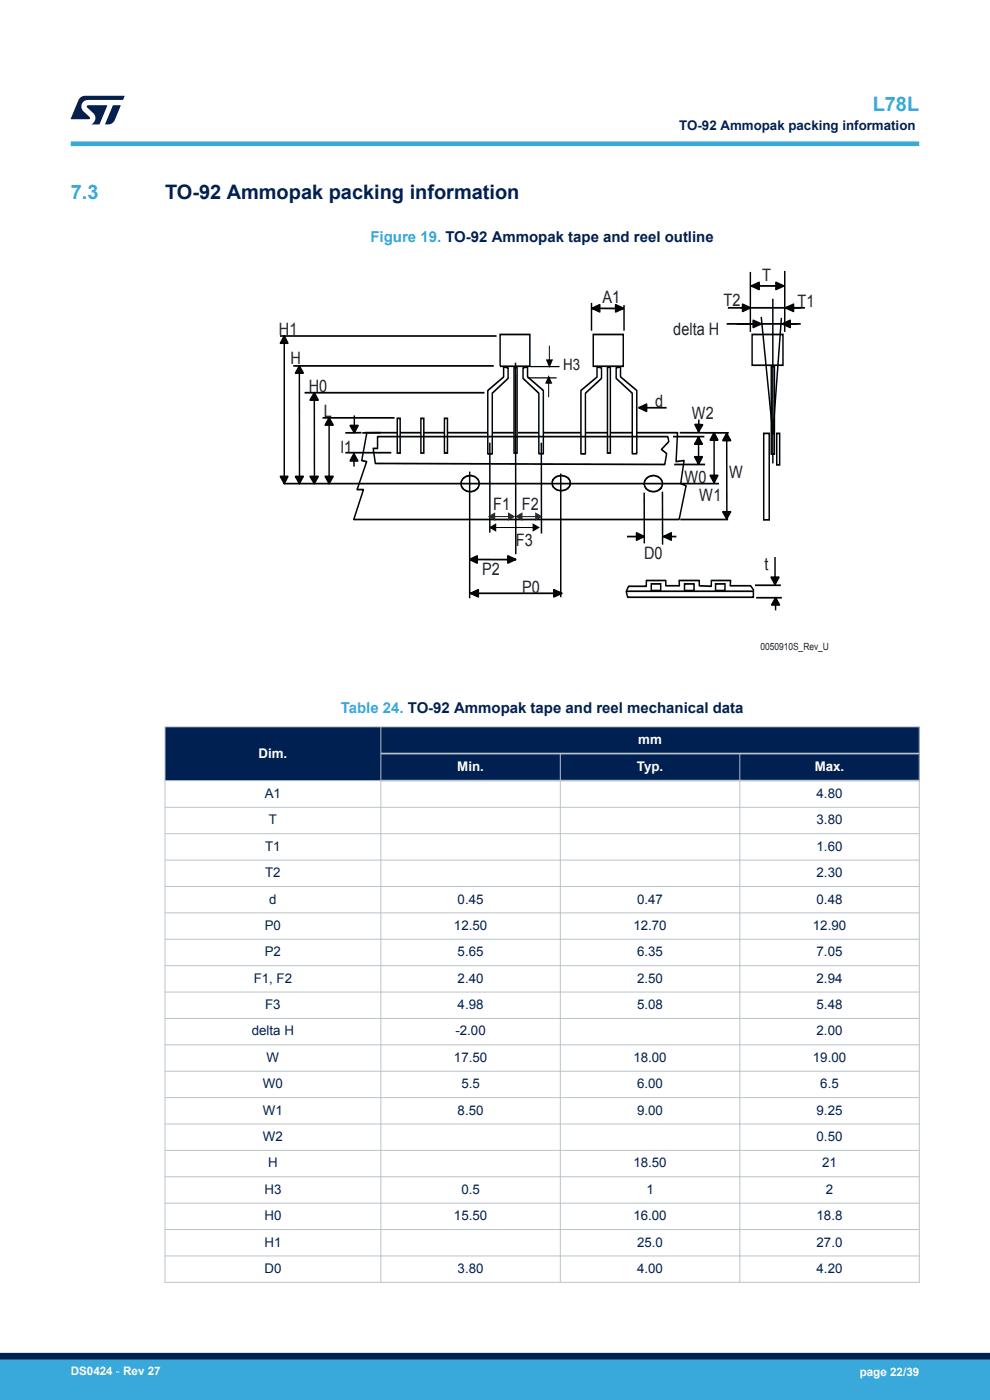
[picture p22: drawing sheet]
<svg xmlns="http://www.w3.org/2000/svg" width="210mm" height="297mm" viewBox="0 0 210 297" stroke-linecap="round" stroke-linejoin="round" font-family="sans-serif">
<defs><g id="words">
<g font-size="4.2" fill="#39a9dc">
<text x="185.1" y="23.5">L78L</text>
<text x="15" y="42.3">7.3</text>
</g>
<text font-size="4.2" fill="#002052" x="35" y="42.3">TO-92 Ammopak packing information</text>
<g font-size="3.6" fill="#231f20">
<text x="161.7" y="59.5">T</text>
<text x="127.8" y="64.2">A1</text>
<text x="153.5" y="64.9">T2</text>
<text x="169.2" y="65.1">T1</text>
<text x="59.2" y="71">H1</text>
<text x="142.8" y="71">delta H</text>
<text x="61.6" y="77.3">H</text>
<text x="65.5" y="83.1">H0</text>
<text x="68.7" y="88.5">L</text>
<text x="139" y="86.4">d</text>
<text x="146.8" y="89">W2</text>
<text x="72.3" y="96.1">l1</text>
<text x="154.7" y="101.4">W</text>
<text x="145.2" y="102.5">W0</text>
<text x="148.3" y="106.3">W1</text>
<text x="104.6" y="108.2">F1 F2</text>
<text x="109.4" y="115.9">F3</text>
<text x="136.6" y="118.6">D0</text>
<text x="102.3" y="122">P2</text>
<text x="110.8" y="125.7">P0</text>
<text x="162.2" y="120.9">t</text>
</g>
<text font-size="3.3" fill="#231f20" x="119.4" y="78.4">H3</text>
<g font-size="3.2" fill="#39a9dc">
<text x="78.6" y="51.4">Figure 19. TO-92 Ammopak tape and reel outline</text>
<text x="72.3" y="151.2">Table 24. TO-92 Ammopak tape and reel mechanical data</text>
</g>
<g font-size="2.8" fill="#002052">
<text x="144.1" y="27.5">TO-92 Ammopak packing information</text>
<text x="56.2" y="169.2">A1</text>
<text x="173.2" y="169.3">4.80</text>
<text x="57" y="174.9">T</text>
<text x="173.2" y="174.9">3.80</text>
<text x="56.2" y="180.5">T1</text>
<text x="173.2" y="180.5">1.60</text>
<text x="56.2" y="186.1">T2</text>
<text x="57.1" y="191.7">d</text>
<text x="97.1" y="191.7">0.45</text>
<text x="135.1" y="191.7">0.47</text>
<text x="173.2" y="186.1">2.30</text>
<text x="173.2" y="191.7">0.48</text>
<text x="56.2" y="197.3">P0</text>
<text x="96.3" y="197.3">12.50</text>
<text x="134.4" y="197.3">12.70</text>
<text x="172.4" y="197.3">12.90</text>
<text x="56.2" y="202.9">P2</text>
<text x="97.1" y="202.9">5.65</text>
<text x="135.1" y="202.9">6.35</text>
<text x="173.2" y="202.9">7.05</text>
<text x="53.8" y="208.5">F1, F2</text>
<text x="97.1" y="208.5">2.40</text>
<text x="135.1" y="208.5">2.50</text>
<text x="173.2" y="208.5">2.94</text>
<text x="56.2" y="214.1">F3</text>
<text x="97.1" y="214.1">4.98</text>
<text x="135.1" y="214.1">5.08</text>
<text x="173.2" y="214.1">5.48</text>
<text x="53.4" y="219.7">delta H</text>
<text x="96.6" y="219.7">-2.00</text>
<text x="173.2" y="219.7">2.00</text>
<text x="56.6" y="225.3">W</text>
<text x="96.3" y="225.3">17.50</text>
<text x="134.4" y="225.3">18.00</text>
<text x="172.4" y="225.3">19.00</text>
<text x="55.8" y="230.9">W0</text>
<text x="97.9" y="230.9">5.5</text>
<text x="135.1" y="230.9">6.00</text>
<text x="174" y="230.9">6.5</text>
<text x="55.8" y="236.5">W1</text>
<text x="97.1" y="236.5">8.50</text>
<text x="135.1" y="236.5">9.00</text>
<text x="173.2" y="236.5">9.25</text>
<text x="55.8" y="242.1">W2</text>
<text x="173.2" y="242.1">0.50</text>
<text x="56.9" y="247.7">H</text>
<text x="134.4" y="247.7">18.50</text>
<text x="174.4" y="247.7">21</text>
<text x="56.1" y="253.3">H3</text>
<text x="97.9" y="253.3">0.5</text>
<text x="137.1" y="253.3">1</text>
<text x="175.2" y="253.3">2</text>
<text x="56.1" y="258.9">H0</text>
<text x="96.3" y="258.9">15.50</text>
<text x="134.4" y="258.9">16.00</text>
<text x="173.2" y="258.9">18.8</text>
<text x="56.1" y="264.5">H1</text>
<text x="135.1" y="264.5">25.0</text>
<text x="173.2" y="264.5">27.0</text>
<text x="56.1" y="270.1">D0</text>
<text x="97.1" y="270.1">3.80</text>
<text x="135.1" y="270.1">4.00</text>
<text x="173.2" y="270.1">4.20</text>
</g>
<g font-size="2.8" fill="#fff">
<text x="54.8" y="160.7">Dim.</text>
<text x="135.4" y="157.8">mm</text>
<text x="97" y="163.5">Min.</text>
<text x="135.1" y="163.5">Typ.</text>
<text x="172.8" y="163.5">Max.</text>
</g>
<g font-size="2.5" fill="#fff">
<text x="15" y="291.6">DS0424 - Rev 27</text>
<text x="182.4" y="291.9">page 22/39</text>
</g>
<text font-size="2.1" fill="#231f20" x="161.3" y="137.8">0050910S_Rev_U</text>
</g></defs>
<path d="M125.8 71h6.4v6.7h-6.4zM77.4 91.8h66.3l-.3 6.1 1.7-.2-.7 4.9 1.1 .4-1.4 7.2h-69.1l2.1-6.3h-1.4l2.1-6-1.1-.2 1.1-5.7M60.3 102.6h92.2M98.2 101.5l.8-.5h1.1a1.72 1.72 0 0 1 1.6 1.4l-.3 1.1-.9 .7-.4 .1-1.2-.1-.6-.5a1.49 1.49 0 0 1-.2-2zM99.6 100.1v26.8M117.5 101.5l.8-.5 1-.1 1.1 .4 .5 .6v1l-.5 .7-1 .5h-.7a1.99 1.99 0 0 1-1.6-1.3l.1-1zM137 101.6l.9-.6 1-.1 .7 .2 .5 .4 .4 .8v.5l-.3 .7-.9 .7-.4 .1-1.1-.1-.7-.5a1.41 1.41 0 0 1-.2-2z" fill="none" stroke="#020303" stroke-width=".34"/>
<path d="M128.9 77.9h.6v18.2h-.6z" fill="#fff"/>
<path d="M128.9 77.9h.6v18.2h-.6z" fill="none" stroke="#020303" stroke-width=".34"/>
<path d="M130.7 78l.9-.2v2.1l3.5 2.9v13.5h-1v-12.9l-3.4-3.1z" fill-rule="evenodd" fill="#fff"/>
<path d="M130.7 78l.9-.2v2.1l3.5 2.9v13.5h-1v-12.9l-3.4-3.1zM118.9 100.5v26.2M136.6 104.5l.1 10.8M140.5 104.3v11.2" fill="none" stroke="#020303" stroke-width=".34"/>
<path d="M126.6 77.8l1 .2v2.3l-3.4 3.1v12.9h-1v-13.5l3.4-2.8z" fill-rule="evenodd" fill="#fff"/>
<path d="M106.1 71h6.3v6.7h-6.3zM126.6 77.8l1 .2v2.3l-3.4 3.1v12.9h-1v-13.5l3.4-2.8z" fill="none" stroke="#020303" stroke-width=".34"/>
<path d="M109 77.9h.7v18.2h-.7z" fill="#fff"/>
<path d="M109 77.9h.7v18.2h-.7z" fill="none" stroke="#020303" stroke-width=".34"/>
<path d="M110.9 78l1-.2v2.1l3.4 2.9v13.5h-1v-12.9l-3.4-3.1z" fill-rule="evenodd" fill="#fff"/>
<path d="M110.9 78l1-.2v2.1l3.4 2.9v13.5h-1v-12.9l-3.4-3.1z" fill="none" stroke="#020303" stroke-width=".34"/>
<path d="M106.8 77.8l1 .2v2.3l-3.4 3.1v12.9h-.9v-13.5l3.3-2.8z" fill-rule="evenodd" fill="#fff"/>
<path d="M106.8 77.8l1 .2v2.3l-3.4 3.1v12.9h-.9v-13.5l3.3-2.8zM109.3 76.9l.1 40.7M103.9 93.9v19.1M114.8 93.9l.1 19.3" fill="none" stroke="#020303" stroke-width=".34"/>
<path d="M94.3 88.7h.6v7.4h-.6z" fill="#fff"/>
<path d="M94.3 88.8h.6v7.3h-.6z" fill="none" stroke="#020303" stroke-width=".34"/>
<path d="M89.3 88.7h.6v7.4h-.6z" fill="#fff"/>
<path d="M89.3 88.8h.6v7.3h-.6z" fill="none" stroke="#020303" stroke-width=".34"/>
<path d="M84.3 88.7h.6v7.4h-.6z" fill="#fff"/>
<path d="M59.4 71.3h45.9M62.2 77.6h42.5M125.5 64.3v5.9M64.6 83.3h38.2M68.4 88.6h15.3M73.3 96h9.7M80.7 91.8h-3.8M84.3 88.8h.6v7.3h-.6zM135.5 86.5h5.9" fill="none" stroke="#020303" stroke-width=".34"/>
<path d="M135.5 86.5l1.7-.8v.8z" fill="#020303"/>
<path d="M135.5 86.5l1.7-.8v.8z" fill="none" stroke="#020303" stroke-width=".34"/>
<path d="M135.5 86.5h1.7v.8z" fill="#020303"/>
<path d="M125.6 65.4h6.6M132.4 64.7v5.5M135.5 86.5h1.7v.8zM142.8 92.6h6.6M143 98.5h6.6M144.2 91.8h10.4M144.3 110.2h10.2" fill="none" stroke="#020303" stroke-width=".34"/>
<path d="M125.6 65.4l1.6-.8v.8z" fill="#020303"/>
<path d="M125.6 65.4l1.6-.8v.8z" fill="none" stroke="#020303" stroke-width=".34"/>
<path d="M125.6 65.4h1.6v.8z" fill="#020303"/>
<path d="M125.6 65.4h1.6v.8z" fill="none" stroke="#020303" stroke-width=".34"/>
<path d="M130.6 64.6l1.6 .8h-1.6z" fill="#020303"/>
<path d="M130.6 64.6l1.6 .8h-1.6z" fill="none" stroke="#020303" stroke-width=".34"/>
<path d="M130.6 65.4h1.6l-1.6 .8z" fill="#020303"/>
<path d="M130.6 65.4h1.6l-1.6 .8zM148.2 92.7v5.8" fill="none" stroke="#020303" stroke-width=".34"/>
<path d="M148.2 92.7l.8 1.5h-.8z" fill="#020303"/>
<path d="M148.2 92.7l.8 1.5h-.8z" fill="none" stroke="#020303" stroke-width=".34"/>
<path d="M148.2 92.7v1.5h-.9z" fill="#020303"/>
<path d="M148.2 92.7v1.5h-.8z" fill="none" stroke="#020303" stroke-width=".34"/>
<path d="M148.2 96.9h.8l-.8 1.6z" fill="#020303"/>
<path d="M148.2 96.9h.8l-.8 1.6z" fill="none" stroke="#020303" stroke-width=".34"/>
<path d="M147.3 96.9h.9v1.6z" fill="#020303"/>
<path d="M147.4 96.9h.8v1.6zM151.5 91.8v10.6" fill="none" stroke="#020303" stroke-width=".34"/>
<path d="M151.5 91.8l.8 1.6h-.8z" fill="#020303"/>
<path d="M151.5 91.8l.8 1.6h-.8z" fill="none" stroke="#020303" stroke-width=".34"/>
<path d="M151.5 91.8v1.6h-.9z" fill="#020303"/>
<path d="M151.5 91.8v1.6h-.9z" fill="none" stroke="#020303" stroke-width=".34"/>
<path d="M151.5 100.9h.8l-.8 1.5z" fill="#020303"/>
<path d="M151.5 100.9h.8l-.8 1.5z" fill="none" stroke="#020303" stroke-width=".34"/>
<path d="M150.6 100.9h.9v1.5z" fill="#020303"/>
<path d="M154.1 91.9l.1 18.2M150.6 100.9h.9v1.5z" fill="none" stroke="#020303" stroke-width=".34"/>
<path d="M154.1 91.9l.9 1.6h-.9z" fill="#020303"/>
<path d="M154.1 91.9l.9 1.6h-.9z" fill="none" stroke="#020303" stroke-width=".34"/>
<path d="M154.1 91.9v1.6h-.8z" fill="#020303"/>
<path d="M154.1 91.9v1.6h-.8z" fill="none" stroke="#020303" stroke-width=".34"/>
<path d="M154.1 108.6h.9l-.9 1.5z" fill="#020303"/>
<path d="M154.1 108.6h.9l-.9 1.5z" fill="none" stroke="#020303" stroke-width=".34"/>
<path d="M153.3 108.6h.8v1.5z" fill="#020303"/>
<path d="M148.2 89v2.6M153.3 108.6h.8v1.5z" fill="none" stroke="#020303" stroke-width=".34"/>
<path d="M148.2 90.1h.8l-.8 1.5z" fill="#020303"/>
<path d="M148.2 90.1h.8l-.8 1.5z" fill="none" stroke="#020303" stroke-width=".34"/>
<path d="M147.4 90.1h.8v1.5z" fill="#020303"/>
<path d="M147.4 90.1h.8v1.5zM140.8 113.8h2.7" fill="none" stroke="#020303" stroke-width=".34"/>
<path d="M140.8 113.8l1.6-.8v.8z" fill="#020303"/>
<path d="M140.8 113.8l1.6-.8v.8z" fill="none" stroke="#020303" stroke-width=".34"/>
<path d="M140.8 113.8h1.6v.8z" fill="#020303"/>
<path d="M133 113.8h3.6M140.8 113.8h1.6v.8z" fill="none" stroke="#020303" stroke-width=".34"/>
<path d="M135 113.8h1.6l-1.6 .8z" fill="#020303"/>
<path d="M135 113.8h1.6l-1.6 .8z" fill="none" stroke="#020303" stroke-width=".34"/>
<path d="M135 113l1.6 .8h-1.6z" fill="#020303"/>
<path d="M99.6 118.7h9.8M135 113l1.6 .8h-1.6z" fill="none" stroke="#020303" stroke-width=".34"/>
<path d="M99.6 118.7l1.6-.8v.8z" fill="#020303"/>
<path d="M99.6 118.7l1.6-.8v.8z" fill="none" stroke="#020303" stroke-width=".34"/>
<path d="M99.6 118.7h1.6v.7z" fill="#020303"/>
<path d="M99.6 118.7h1.6v.7z" fill="none" stroke="#020303" stroke-width=".34"/>
<path d="M107.7 117.9l1.7 .8h-1.7z" fill="#020303"/>
<path d="M107.7 117.9l1.7 .8h-1.7z" fill="none" stroke="#020303" stroke-width=".34"/>
<path d="M107.7 118.7h1.7l-1.7 .7z" fill="#020303"/>
<path d="M107.7 118.7h1.7l-1.7 .7zM99.8 125.9h19.4" fill="none" stroke="#020303" stroke-width=".34"/>
<path d="M99.8 125.9l1.7-.8v.8z" fill="#020303"/>
<path d="M99.8 125.9l1.7-.8v.8z" fill="none" stroke="#020303" stroke-width=".34"/>
<path d="M99.8 125.9h1.7v.7z" fill="#020303"/>
<path d="M99.8 125.9h1.7v.7z" fill="none" stroke="#020303" stroke-width=".34"/>
<path d="M117.5 125.1l1.7 .8h-1.7z" fill="#020303"/>
<path d="M117.5 125.1l1.7 .8h-1.7z" fill="none" stroke="#020303" stroke-width=".34"/>
<path d="M117.5 125.9h1.7l-1.7 .7z" fill="#020303"/>
<path d="M60.3 71.3v31.3M117.5 125.9h1.7l-1.7 .7z" fill="none" stroke="#020303" stroke-width=".34"/>
<path d="M60.3 71.3l.8 1.5h-.8z" fill="#020303"/>
<path d="M60.3 71.3l.8 1.5h-.8z" fill="none" stroke="#020303" stroke-width=".34"/>
<path d="M60.3 71.3v1.5h-.8z" fill="#020303"/>
<path d="M60.3 71.3v1.5h-.8z" fill="none" stroke="#020303" stroke-width=".34"/>
<path d="M60.3 101.1h.8l-.8 1.5z" fill="#020303"/>
<path d="M60.3 101.1h.8l-.8 1.5z" fill="none" stroke="#020303" stroke-width=".34"/>
<path d="M59.5 101.1h.8v1.5z" fill="#020303"/>
<path d="M63.5 77.6v25M59.5 101.1h.8v1.5z" fill="none" stroke="#020303" stroke-width=".34"/>
<path d="M63.5 77.6l.8 1.5h-.8z" fill="#020303"/>
<path d="M63.5 77.6l.8 1.5h-.8z" fill="none" stroke="#020303" stroke-width=".34"/>
<path d="M63.5 77.6v1.5h-.8z" fill="#020303"/>
<path d="M63.5 77.6v1.5h-.8z" fill="none" stroke="#020303" stroke-width=".34"/>
<path d="M63.5 101.1h.8l-.8 1.5z" fill="#020303"/>
<path d="M63.5 101.1h.8l-.8 1.5z" fill="none" stroke="#020303" stroke-width=".34"/>
<path d="M62.7 101.1h.8v1.5z" fill="#020303"/>
<path d="M66.7 83.3v19.3M62.7 101.1h.8v1.5z" fill="none" stroke="#020303" stroke-width=".34"/>
<path d="M66.7 83.3l.8 1.6h-.8z" fill="#020303"/>
<path d="M66.7 83.3l.8 1.6h-.8z" fill="none" stroke="#020303" stroke-width=".34"/>
<path d="M66.7 83.3v1.6h-.9z" fill="#020303"/>
<path d="M66.7 83.3v1.6h-.9z" fill="none" stroke="#020303" stroke-width=".34"/>
<path d="M66.7 101.1h.8l-.8 1.5z" fill="#020303"/>
<path d="M66.7 101.1h.8l-.8 1.5z" fill="none" stroke="#020303" stroke-width=".34"/>
<path d="M65.8 101.1h.9v1.5z" fill="#020303"/>
<path d="M69.8 88.6v14M65.8 101.1h.9v1.5z" fill="none" stroke="#020303" stroke-width=".34"/>
<path d="M69.8 88.6l.9 1.6h-.9z" fill="#020303"/>
<path d="M69.8 88.6l.9 1.6h-.9z" fill="none" stroke="#020303" stroke-width=".34"/>
<path d="M69.8 88.6v1.6h-.8z" fill="#020303"/>
<path d="M69.8 88.6v1.6h-.8z" fill="none" stroke="#020303" stroke-width=".34"/>
<path d="M69.8 101.1h.9l-.9 1.5z" fill="#020303"/>
<path d="M69.8 101.1h.9l-.9 1.5z" fill="none" stroke="#020303" stroke-width=".34"/>
<path d="M69 101.1h.8v1.5z" fill="#020303"/>
<path d="M75.2 88.1v3.7M76.7 91.8h-3.4M69 101.1h.8v1.5z" fill="none" stroke="#020303" stroke-width=".34"/>
<path d="M75.2 90.3h.8l-.8 1.5z" fill="#020303"/>
<path d="M75.2 90.3h.8l-.8 1.5z" fill="none" stroke="#020303" stroke-width=".34"/>
<path d="M74.3 90.3h.9v1.5z" fill="#020303"/>
<path d="M74.3 90.3h.9v1.5zM75.1 96.3v2.7" fill="none" stroke="#020303" stroke-width=".34"/>
<path d="M75.1 96.3l.8 1.5h-.8z" fill="#020303"/>
<path d="M75.1 96.3l.8 1.5h-.8z" fill="none" stroke="#020303" stroke-width=".34"/>
<path d="M75.1 96.3v1.5h-.8z" fill="#020303"/>
<path d="M75.1 96.3v1.5h-.8z" fill="none" stroke="#020303" stroke-width=".34"/>
<path d="M162 91.9h1.2v18.4h-1.2z" fill="#fff"/>
<path d="M162 91.9h1.2v18.4h-1.2z" fill="none" stroke="#020303" stroke-width=".34"/>
<path d="M164.8 91.9h.6v6.7h-.6z" fill="#fff"/>
<path d="M164.8 91.9h.6v6.7h-.6z" fill="none" stroke="#020303" stroke-width=".34"/>
<path d="M163.6 77.8h.7v18.5h-.7z" fill="#fff"/>
<path d="M163.6 77.8h.7v18.5h-.7z" fill="none" stroke="#020303" stroke-width=".34"/>
<path d="M159.5 71h6.6v6.5h-6.6z" fill="#fff"/>
<path d="M159.2 57.7v12.7M166.5 57.5v12.9M154.1 68.7h15.7M157.1 65.3h13.6M159.4 60.7h6.8M159.5 71h6.6v6.5h-6.6zM161.5 67.2l2.4 24.8M163.9 63.4v34.9M165.8 67.4l-1.9 24.8" fill="none" stroke="#020303" stroke-width=".34"/>
<path d="M159.4 60.7l1.6-.8v.8z" fill="#020303"/>
<path d="M159.4 60.7l1.6-.8v.8z" fill="none" stroke="#020303" stroke-width=".34"/>
<path d="M159.4 60.7h1.6v.7z" fill="#020303"/>
<path d="M159.4 60.7h1.6v.7z" fill="none" stroke="#020303" stroke-width=".34"/>
<path d="M164.6 59.9l1.6 .8h-1.6z" fill="#020303"/>
<path d="M164.6 59.9l1.6 .8h-1.6z" fill="none" stroke="#020303" stroke-width=".34"/>
<path d="M164.6 60.7h1.6l-1.6 .7z" fill="#020303"/>
<path d="M164.6 60.7h1.6l-1.6 .7zM166.6 65.3h3.2" fill="none" stroke="#020303" stroke-width=".34"/>
<path d="M166.6 65.3h1.7v.8z" fill="#020303"/>
<path d="M166.6 65.3h1.7v.8z" fill="none" stroke="#020303" stroke-width=".34"/>
<path d="M166.6 65.3l1.7-.8v.8z" fill="#020303"/>
<path d="M154.4 65.3h4.8M166.6 65.3l1.7-.8v.8z" fill="none" stroke="#020303" stroke-width=".34"/>
<path d="M157.5 64.5l1.7 .8h-1.7z" fill="#020303"/>
<path d="M157.5 64.5l1.7 .8h-1.7z" fill="none" stroke="#020303" stroke-width=".34"/>
<path d="M157.5 65.3h1.7l-1.7 .8z" fill="#020303"/>
<path d="M156.2 68.7h5.3M157.5 65.3h1.7l-1.7 .8z" fill="none" stroke="#020303" stroke-width=".34"/>
<path d="M159.7 68.7h1.8l-1.8 .8z" fill="#020303"/>
<path d="M159.8 68.7h1.7l-1.7 .8z" fill="none" stroke="#020303" stroke-width=".34"/>
<path d="M159.7 67.9l1.8 .8h-1.8z" fill="#020303"/>
<path d="M159.8 67.9l1.7 .8h-1.7zM166 68.7h3.2" fill="none" stroke="#020303" stroke-width=".34"/>
<path d="M166 68.7l1.6-.8v.8z" fill="#020303"/>
<path d="M166 68.7l1.6-.8v.8z" fill="none" stroke="#020303" stroke-width=".34"/>
<path d="M166 68.7h1.6v.8z" fill="#020303"/>
<path d="M166 68.7h1.6v.8z" fill="none" stroke="#020303" stroke-width=".34"/>
<path d="M132.8 125.4h27v1.3h-26.7z" fill-rule="evenodd" fill="#fff"/>
<path d="M132.8 125.4h27v1.3h-26.7z" fill="none" stroke="#020303" stroke-width=".34"/>
<path d="M151.8 123.9h2v1.4h-2z" fill="#fff"/>
<path d="M151.8 123.9h2v1.4h-2z" fill="none" stroke="#020303" stroke-width=".34"/>
<path d="M145.2 123.9h2v1.4h-2z" fill="#fff"/>
<path d="M145.2 123.9h2v1.4h-2z" fill="none" stroke="#020303" stroke-width=".34"/>
<path d="M138.1 123.9h2v1.4h-2z" fill="#fff"/>
<path d="M164.4 118.2v5.8M138.1 123.9h2v1.4h-2zM159.9 125.3l-.7-1h-4.3l.1-1.2h-4.1v1.3l-2.6-.1v-1.2h-4.2v1.2h-2.9v-1.2h-4.1v1.3h-3.8l-.4 .9M160.2 124.2h5.4M160.4 126.8h5.4" fill="none" stroke="#020303" stroke-width=".34"/>
<path d="M164.4 122.5h.8l-.8 1.5z" fill="#020303"/>
<path d="M164.4 122.5h.8l-.8 1.5z" fill="none" stroke="#020303" stroke-width=".34"/>
<path d="M163.6 122.5h.8v1.5z" fill="#020303"/>
<path d="M163.6 122.5h.8v1.5zM164.5 126.8v2.7" fill="none" stroke="#020303" stroke-width=".34"/>
<path d="M164.5 126.8v1.5h-.8z" fill="#020303"/>
<path d="M164.5 126.8v1.5h-.8z" fill="none" stroke="#020303" stroke-width=".34"/>
<path d="M164.5 126.8l.8 1.5h-.8z" fill="#020303"/>
<path d="M80.1 92.6h61.6l.2 1.1-1.6 1.6 1.1 .9-.4 2.3-61.4-.2-.4-3.2h.9zM164.5 126.8l.9 1.5h-.9z" fill="none" stroke="#020303" stroke-width=".34"/>
<path d="M112.5 77.8h6.1M112 80.2h6" fill="none" stroke="#020303" stroke-width=".24"/>
<g fill="#020303">
<path d="M116.5 73.3l.1 .1-.1 3.2-.1-.1zM115.8 76.2h1.5l-.8 1.9z"/>
<path d="M116.3 81l.2 .1-.1 3.2-.1-.1zM116.4 79.6l.8 1.8h-1.6z"/>
<path d="M104.9 111.8h8.4v.1l-.1 .1h-8.2zM103.7 111.9l1.6-.9v1.8zM113 111l1.5 .9-1.5 .9z"/>
</g>
<g fill="#231f20">
<path d="M110.5 109.5h3.3l.1 .1-.1 .1h-3.3zM109.3 109.6l1.5-.9v1.8zM113.5 108.7l1.6 .9-1.6 .9z"/>
<path d="M104.7 109.5h3.3l.1 .1-.1 .1h-3.2zM103.5 109.6l1.5-.9v1.8zM107.7 108.7l1.6 .9-1.6 .9z"/>
</g>
<g fill="#002052">
<path d="M35 154.2h160v11.4h-160z" fill-rule="evenodd"/>
<path d="M35 154.2h160v5.7h-160z" fill-rule="evenodd"/>
<path d="M35.1 154.3h45.6v11.2h-45.6z" fill-rule="evenodd"/>
<path d="M80.9 160h37.9v5.4h-37.9z" fill-rule="evenodd"/>
<path d="M119 160h37.8v5.4h-37.8z" fill-rule="evenodd"/>
<path d="M157 160h37.9v5.4h-37.9z" fill-rule="evenodd"/>
</g>
<g fill="none" stroke="#b9c4ca" stroke-width=".21">
<path d="M34.9 154.2h160.2M35 154.1v118M80.8 154.1v118M118.9 159.9v112.2M156.9 159.9v112.2M195 154.1v118M34.9 165.6h46M34.9 171.3h160.2M34.9 176.9h160.2M34.9 182.5h160.2M34.9 188.1h160.2M34.9 193.7h160.2"/>
<path d="M34.9 199.3h160.2M34.9 204.9h160.2M34.9 210.5h160.2M34.9 216.1h160.2M34.9 221.7h160.2M34.9 227.3h160.2M34.9 232.9h160.2M34.9 238.4h160.2M34.9 244h160.2M34.9 249.6h160.2M34.9 255.2h160.2M34.9 260.8h160.2"/>
<path d="M34.9 266.4h160.2M34.9 272h160.2"/>
</g>
<path d="M80.8 159.9h114.3M80.8 165.6h114.3" fill="none" stroke="#b9c4ca" stroke-width=".35"/>
<path d="M15 30.5h180" fill="none" stroke="#39a9dc" stroke-width="1"/>
<g fill="#001e41">
<path d="M17.1 20.7l.9-.4 8.4 .1-.3 .8h-7.4a1.4 1.4 0 0 0-1.3 .8 1.4 1.4 0 0 0 .2 1.5l1.4 1.3v.4l-4 .1 1.6-4.1z"/>
<path d="M24 22.4h1.6l-1.3 3.1a1.54 1.54 0 0 1-1.4 .9l-.6-.1z"/>
<path d="M18.5 22.4h4.2l-1.6 4h-1.7a1.48 1.48 0 0 0 .4-2.4l-1.3-1.2z"/>
</g>
<g fill="#39a9dc">
<path d="M0 288.4h210v8.6h-210z" fill-rule="evenodd"/>
<path d="M-.1 288.4h210.2v4.4h-210.2z" fill-rule="evenodd"/>
</g>
<path d="M0 287.7h210" fill="none" stroke="#002052" stroke-width="1.4"/>
<use href="#words"/>
</svg>
